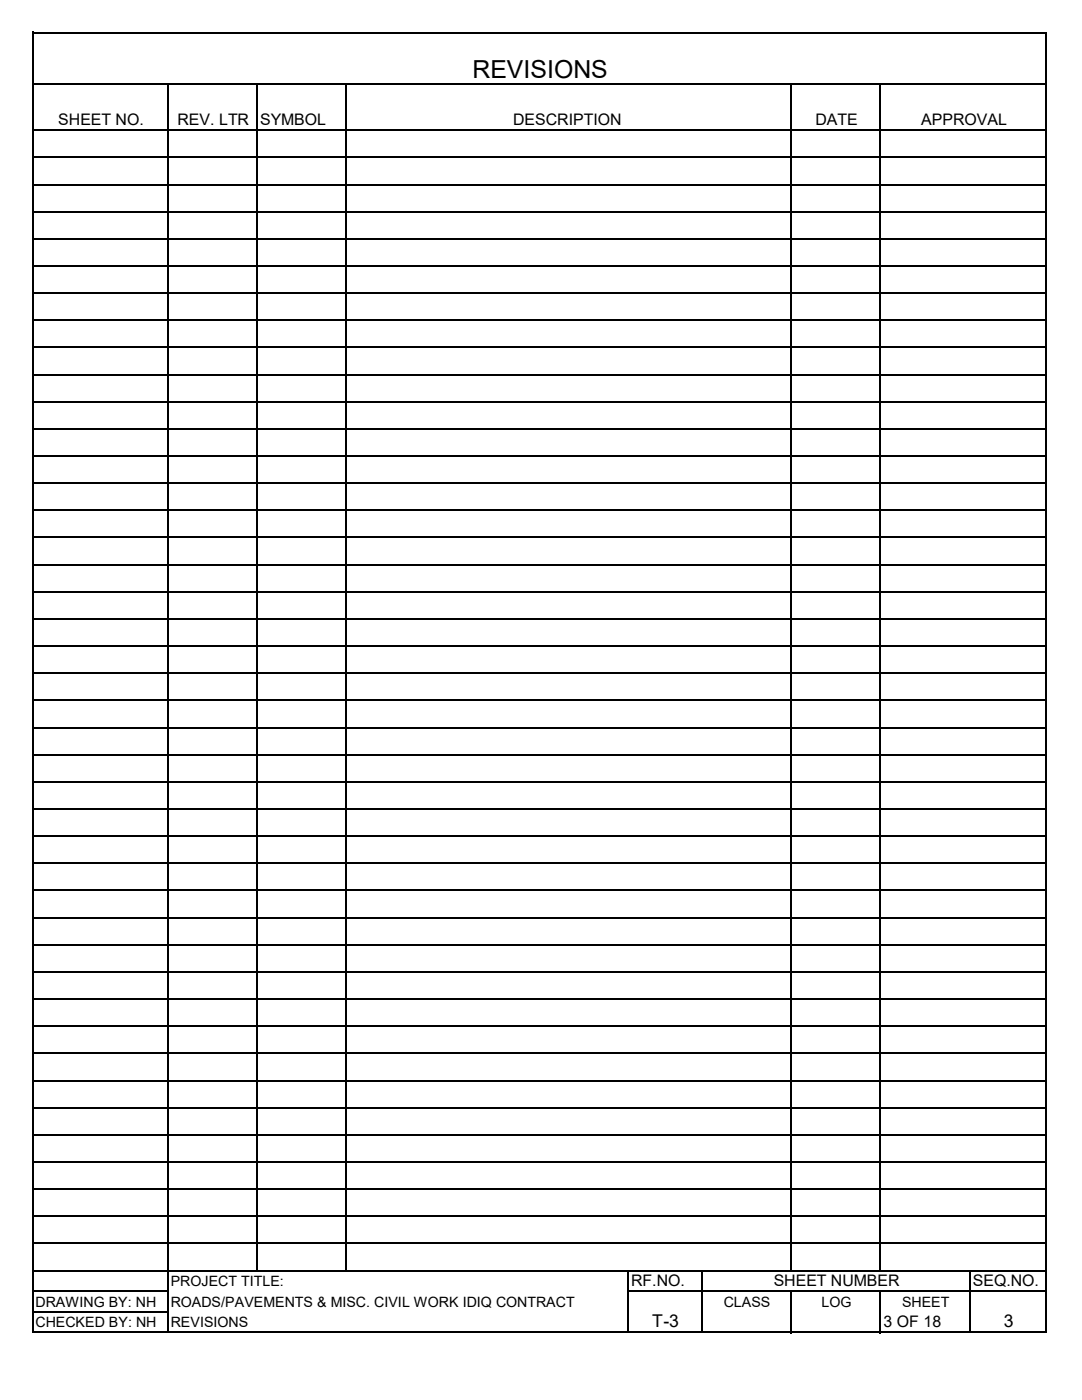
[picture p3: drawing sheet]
<svg xmlns="http://www.w3.org/2000/svg" width="216mm" height="279mm" viewBox="0 0 216 279" stroke-linecap="round" stroke-linejoin="round" font-family="sans-serif">
<defs><g id="words">
<text font-size="5" x="94.3" y="15.5">REVISIONS</text>
<g font-size="3.5">
<text x="130.2" y="264.9">T-3</text>
<text x="200.3" y="264.9">3</text>
</g>
<g font-size="3.2">
<text x="11.6" y="25">SHEET NO.</text>
<text x="35.4" y="25">REV. LTR</text>
<text x="51.9" y="25">SYMBOL</text>
<text x="102.4" y="25">DESCRIPTION</text>
<text x="162.7" y="25">DATE</text>
<text x="183.8" y="25">APPROVAL</text>
<text x="125.9" y="256.7">RF.NO.</text>
<text x="154.4" y="256.7">SHEET NUMBER</text>
<text x="194.1" y="256.7">SEQ.NO.</text>
<text x="176.3" y="264.9">3 OF 18</text>
</g>
<g font-size="2.8">
<text x="34.1" y="256.7">PROJECT TITLE:</text>
<text x="7.1" y="260.8">DRAWING BY: NH</text>
<text x="34.1" y="260.8">ROADS/PAVEMENTS &amp; MISC. CIVIL WORK IDIQ CONTRACT</text>
<text x="144.4" y="260.8">CLASS</text>
<text x="163.9" y="260.8">LOG</text>
<text x="180" y="260.8">SHEET</text>
<text x="7.1" y="264.9">CHECKED BY: NH</text>
<text x="34.1" y="264.9">REVISIONS</text>
</g>
</g></defs>
<g fill="none" stroke="#000" stroke-width=".34">
<path d="M6.5 6.3v259.8M6.7 6.5h202.2M6.7 16.8h202.2M33.5 16.9v249.2M51.3 16.9v236.8M69.1 16.9v236.8M157.8 16.9v236.8M175.7 16.9v236.8M208.8 6.7v259.4M6.7 26h202.2M6.7 31.4h202.2M6.7 36.8h202.2"/>
<path d="M6.7 42.2h202.2M6.7 47.7h202.2M6.7 53.1h202.2M6.7 58.5h202.2M6.7 63.9h202.2M6.7 69.3h202.2M6.7 74.8h202.2M6.7 80.2h202.2M6.7 85.6h202.2M6.7 91h202.2M6.7 96.4h202.2M6.7 101.9h202.2"/>
<path d="M6.7 107.3h202.2M6.7 112.7h202.2M6.7 118.1h202.2M6.7 123.5h202.2M6.7 128.9h202.2M6.7 134.4h202.2M6.7 139.8h202.2M6.7 145.2h202.2M6.7 150.6h202.2M6.7 156h202.2M6.7 161.5h202.2M6.7 166.9h202.2"/>
<path d="M6.7 172.3h202.2M6.7 177.7h202.2M6.7 183.1h202.2M6.7 188.5h202.2M6.7 194h202.2M6.7 199.4h202.2M6.7 204.8h202.2M6.7 210.2h202.2M6.7 215.6h202.2M6.7 221.1h202.2M6.7 226.5h202.2M6.7 231.9h202.2"/>
<path d="M6.7 237.3h202.2M6.7 257.7h26.9M6.7 242.7h202.2M6.7 248.2h202.2M6.7 253.6h202.2M125.3 253.7v12.4M125.5 257.7h83.4M140 253.7v12.4M157.8 257.8v8.3M175.7 257.8v8.3M193.5 253.7v12.4M6.7 261.8h26.9"/>
<path d="M6.7 265.9h202.2"/>
</g>
<use href="#words"/>
</svg>
